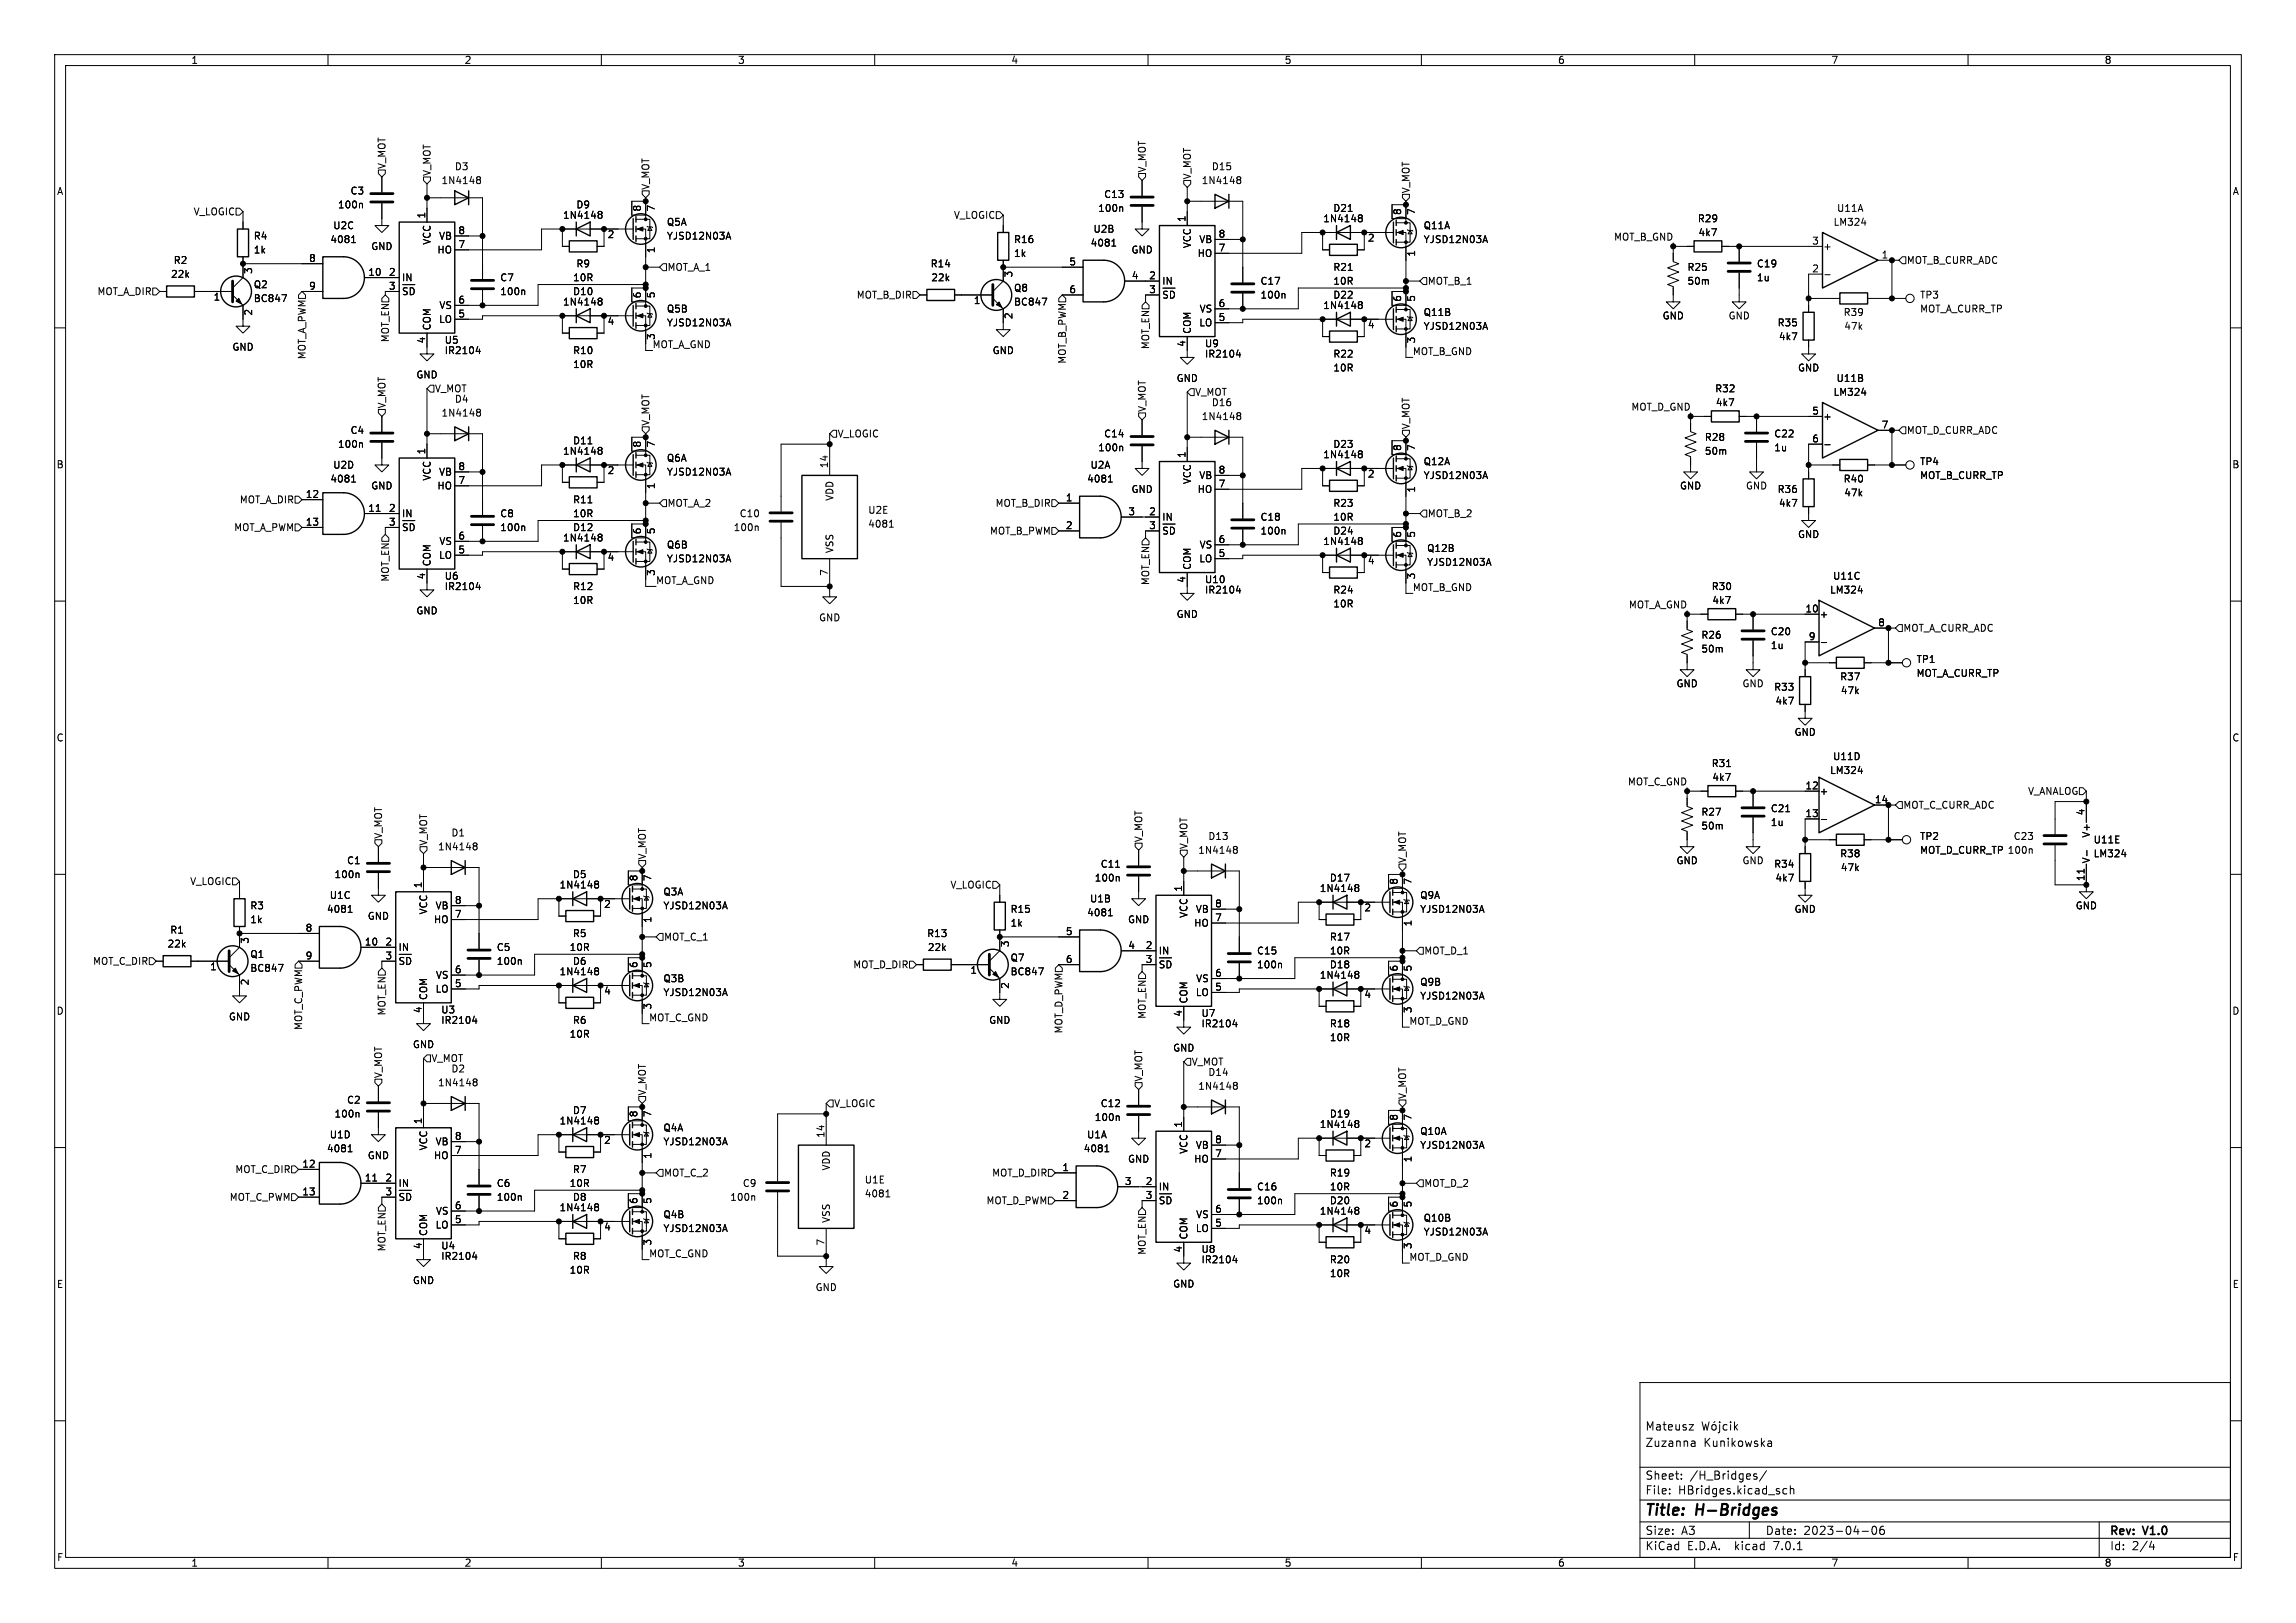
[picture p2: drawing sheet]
<svg xmlns="http://www.w3.org/2000/svg" width="420mm" height="297mm" viewBox="0 0 420 297" stroke-linecap="round" stroke-linejoin="round" font-family="sans-serif">
<defs><g id="words">
<g font-size="2.8">
<text x="301" y="277.8">Title:</text>
<text x="310.4" y="277.8">H-Bridges</text>
</g>
<g font-size="2.1">
<text x="301" y="261.9">Mateusz</text>
<text x="301" y="264.9">Zuzanna</text>
<text x="311.6" y="264.9">Kunikowska</text>
<text x="301" y="273.6">File:</text>
<text x="301" y="270.9">Sheet:</text>
<text x="307" y="273.6">HBridges.kicad_sch</text>
<text x="309.1" y="270.9">/H_Bridges/</text>
<text x="301" y="281">Size:</text>
<text x="307.6" y="281">A3</text>
<text x="323" y="281">Date:</text>
<text x="329.9" y="281">2023-04-06</text>
<text x="386" y="281.2">Rev:</text>
<text x="392.2" y="281.2">V1.0</text>
<text x="301" y="283.8">KiCad</text>
<text x="308.6" y="283.8">E.D.A.</text>
<text x="317.4" y="283.8">kicad</text>
<text x="324.5" y="283.8">7.0.1</text>
<text x="386" y="283.8">Id:</text>
<text x="390" y="283.8">2/4</text>
</g>
<g font-size="1.8">
<text x="35" y="11.8">1</text>
<text x="85" y="11.8">2</text>
<text x="135" y="11.8">3</text>
<text x="185" y="11.8">4</text>
<text x="235" y="11.8">5</text>
<text x="285" y="11.8">6</text>
<text x="335" y="11.8">7</text>
<text x="385" y="11.8">8</text>
<text x="10.4" y="35.8">A</text>
<text x="64.1" y="35.8">C3</text>
<text x="70.7" y="30.9" transform="rotate(-90 70.7 30.9)">V_MOT</text>
<text x="78.9" y="32.2" transform="rotate(-90 78.9 32.2)">V_MOT</text>
<text x="80.7" y="33.8">1N4148</text>
<text x="83.2" y="31.3">D3</text>
<text x="118.9" y="34.7" transform="rotate(-90 118.9 34.7)">V_MOT</text>
<text x="209.7" y="31.6" transform="rotate(-90 209.7 31.6)">V_MOT</text>
<text x="218" y="32.8" transform="rotate(-90 218 32.8)">V_MOT</text>
<text x="219.8" y="33.8">1N4148</text>
<text x="221.6" y="31.3">D15</text>
<text x="258" y="35.4" transform="rotate(-90 258 35.4)">V_MOT</text>
<text x="408.4" y="35.8">A</text>
<text x="35.3" y="39.6">V_LOGIC</text>
<text x="61.8" y="38.3">100n</text>
<text x="77.9" y="40" transform="rotate(-90 77.9 40)">1</text>
<text x="102.9" y="40.2">1N4148</text>
<text x="105.4" y="38.3">D9</text>
<text x="117.5" y="38.8" transform="rotate(-90 117.5 38.8)">8</text>
<text x="120" y="38.8" transform="rotate(-90 120 38.8)">7</text>
<text x="121.9" y="41.5">Q5A</text>
<text x="174.4" y="40.2">V_LOGIC</text>
<text x="200.8" y="38.9">100n</text>
<text x="201.9" y="36.4">C13</text>
<text x="216.9" y="40.7" transform="rotate(-90 216.9 40.7)">1</text>
<text x="242" y="40.8">1N4148</text>
<text x="243.8" y="38.9">D21</text>
<text x="256.5" y="39.4" transform="rotate(-90 256.5 39.4)">8</text>
<text x="259.1" y="39.4" transform="rotate(-90 259.1 39.4)">7</text>
<text x="310.5" y="40.8">R29</text>
<text x="335.3" y="41.5">LM324</text>
<text x="336" y="38.9">U11A</text>
<text x="46.4" y="44">R4</text>
<text x="46.4" y="46.5">1k</text>
<text x="60.4" y="44.6">4081</text>
<text x="60.9" y="42.1">U2C</text>
<text x="67.9" y="45.9">GND</text>
<text x="78.9" y="44.9" transform="rotate(-90 78.9 44.9)">VCC</text>
<text x="79.9" y="46.5">HO</text>
<text x="80.2" y="44">VB</text>
<text x="83.8" y="45.5">7</text>
<text x="83.8" y="42.9">8</text>
<text x="111.1" y="43.8">2</text>
<text x="120" y="46.4" transform="rotate(-90 120 46.4)">1</text>
<text x="121.9" y="44">YJSD12N03A</text>
<text x="185.4" y="44.6">R16</text>
<text x="185.4" y="47.2">1k</text>
<text x="199.4" y="45.3">4081</text>
<text x="200" y="42.7">U2B</text>
<text x="206.9" y="46.5">GND</text>
<text x="218" y="45.5" transform="rotate(-90 218 45.5)">VCC</text>
<text x="219" y="47.2">HO</text>
<text x="219.3" y="44.6">VB</text>
<text x="222.9" y="46.1">7</text>
<text x="222.9" y="43.6">8</text>
<text x="250.2" y="44.4">2</text>
<text x="259.1" y="47" transform="rotate(-90 259.1 47)">1</text>
<text x="260.4" y="42.1">Q11A</text>
<text x="260.4" y="44.6">YJSD12N03A</text>
<text x="295.1" y="44.1">MOT_B_GND</text>
<text x="310.6" y="43.4">4k7</text>
<text x="331.4" y="44.8">3</text>
<text x="333.5" y="45.9">+</text>
<text x="344.1" y="47.4">1</text>
<text x="31.2" y="51">22k</text>
<text x="31.7" y="48.5">R2</text>
<text x="46.4" y="50.2" transform="rotate(-90 46.4 50.2)">3</text>
<text x="46.4" y="52.9">Q2</text>
<text x="56.5" y="48">8</text>
<text x="56.5" y="53.1">9</text>
<text x="67.3" y="50.5">10</text>
<text x="71.1" y="50.5">2</text>
<text x="71.1" y="53.1">3</text>
<text x="73.5" y="51.6">IN</text>
<text x="91.4" y="51.6">C7</text>
<text x="104.8" y="51.6">10R</text>
<text x="105.4" y="49.1">R9</text>
<text x="122.1" y="49.7">MOT_A_1</text>
<text x="170.2" y="49.1">R14</text>
<text x="170.3" y="51.6">22k</text>
<text x="185.4" y="50.8" transform="rotate(-90 185.4 50.8)">3</text>
<text x="185.4" y="53.5">Q8</text>
<text x="195.5" y="48.6">5</text>
<text x="195.5" y="53.7">6</text>
<text x="207" y="51.2">4</text>
<text x="210.2" y="51.2">2</text>
<text x="210.2" y="53.7">3</text>
<text x="212.6" y="52.3">IN</text>
<text x="230.5" y="52.3">C17</text>
<text x="243.8" y="49.7">R21</text>
<text x="243.8" y="52.3">10R</text>
<text x="261.2" y="52.3">MOT_B_1</text>
<text x="308.6" y="49.7">R25</text>
<text x="308.6" y="52.3">50m</text>
<text x="321.3" y="49.1">C19</text>
<text x="321.3" y="51.6">1u</text>
<text x="331.4" y="49.9">2</text>
<text x="348.8" y="48.5">MOT_B_CURR_ADC</text>
<text x="17.7" y="54.2">MOT_A_DIR</text>
<text x="39" y="55.2">1</text>
<text x="46.4" y="57.8" transform="rotate(-90 46.4 57.8)">2</text>
<text x="46.4" y="55.4">BC847</text>
<text x="73.5" y="54.8">~{SD}</text>
<text x="80.2" y="59.2">LO</text>
<text x="80.3" y="56.7">VS</text>
<text x="83.8" y="58.2">5</text>
<text x="83.8" y="55.6">6</text>
<text x="91.4" y="54.2">100n</text>
<text x="102.9" y="56.1">1N4148</text>
<text x="104.8" y="54.2">D10</text>
<text x="111.1" y="59.7">4</text>
<text x="117.5" y="54.6" transform="rotate(-90 117.5 54.6)">6</text>
<text x="120" y="54.6" transform="rotate(-90 120 54.6)">5</text>
<text x="121.9" y="57.3">Q5B</text>
<text x="121.9" y="59.9">YJSD12N03A</text>
<text x="156.6" y="54.8">MOT_B_DIR</text>
<text x="178.1" y="55.9">1</text>
<text x="185.4" y="58.5" transform="rotate(-90 185.4 58.5)">2</text>
<text x="185.4" y="56.1">BC847</text>
<text x="212.6" y="55.4">~{SD}</text>
<text x="219.3" y="59.9">LO</text>
<text x="219.3" y="57.3">VS</text>
<text x="222.9" y="58.8">5</text>
<text x="222.9" y="56.3">6</text>
<text x="230.5" y="54.8">100n</text>
<text x="242" y="56.7">1N4148</text>
<text x="243.8" y="54.8">D22</text>
<text x="256.5" y="55.3" transform="rotate(-90 256.5 55.3)">6</text>
<text x="259.1" y="55.3" transform="rotate(-90 259.1 55.3)">5</text>
<text x="260.4" y="58">Q11B</text>
<text x="304.1" y="58.6">GND</text>
<text x="316.1" y="58.6">GND</text>
<text x="325.1" y="59.9">R35</text>
<text x="337.2" y="58">R39</text>
<text x="351.2" y="54.8">TP3</text>
<text x="351.2" y="57.3">MOT_A_CURR_TP</text>
<text x="42.5" y="64.3">GND</text>
<text x="56.1" y="65.9" transform="rotate(-90 56.1 65.9)">MOT_A_PWM</text>
<text x="71.3" y="62.8" transform="rotate(-90 71.3 62.8)">MOT_EN</text>
<text x="77.9" y="62.9" transform="rotate(-90 77.9 62.9)">4</text>
<text x="78.9" y="60.5" transform="rotate(-90 78.9 60.5)">COM</text>
<text x="81.3" y="63.1">U5</text>
<text x="81.3" y="65">IR2104</text>
<text x="104.8" y="65">R10</text>
<text x="119.4" y="63.8">MOT_A_GND</text>
<text x="120" y="62.3" transform="rotate(-90 120 62.3)">3</text>
<text x="181.5" y="65">GND</text>
<text x="210.4" y="64" transform="rotate(-90 210.4 64)">MOT_EN</text>
<text x="216.9" y="63.5" transform="rotate(-90 216.9 63.5)">4</text>
<text x="218" y="61.1" transform="rotate(-90 218 61.1)">COM</text>
<text x="220.4" y="63.7">U9</text>
<text x="220.4" y="65.6">IR2104</text>
<text x="243.8" y="65.6">R22</text>
<text x="250.2" y="60.3">4</text>
<text x="258.4" y="65.1">MOT_B_GND</text>
<text x="259.1" y="62.9" transform="rotate(-90 259.1 62.9)">3</text>
<text x="260.4" y="60.5">YJSD12N03A</text>
<text x="325.3" y="62.4">4k7</text>
<text x="337.3" y="60.5">47k</text>
<text x="76.1" y="69.4">GND</text>
<text x="79.6" y="71.9">V_MOT</text>
<text x="104.8" y="67.5">10R</text>
<text x="195.1" y="66.7" transform="rotate(-90 195.1 66.7)">MOT_B_PWM</text>
<text x="215.2" y="70">GND</text>
<text x="243.8" y="68.1">10R</text>
<text x="313.7" y="71.9">R32</text>
<text x="328.8" y="68.1">GND</text>
<text x="335.9" y="70">U11B</text>
<text x="70.7" y="74.7" transform="rotate(-90 70.7 74.7)">V_MOT</text>
<text x="80.7" y="76.4">1N4148</text>
<text x="83.2" y="73.9">D4</text>
<text x="118.9" y="77.9" transform="rotate(-90 118.9 77.9)">V_MOT</text>
<text x="209.7" y="75.4" transform="rotate(-90 209.7 75.4)">V_MOT</text>
<text x="218.6" y="72.6">V_MOT</text>
<text x="219.8" y="77">1N4148</text>
<text x="221.6" y="74.5">D16</text>
<text x="298.3" y="75.2">MOT_D_GND</text>
<text x="313.8" y="74.5">4k7</text>
<text x="331.4" y="75.9">5</text>
<text x="333.5" y="77">+</text>
<text x="335.3" y="72.6">LM324</text>
<text x="61.8" y="82.1">100n</text>
<text x="64.1" y="79.6">C4</text>
<text x="77.9" y="83.2" transform="rotate(-90 77.9 83.2)">1</text>
<text x="102.9" y="83.4">1N4148</text>
<text x="104.8" y="81.5">D11</text>
<text x="117.5" y="81.9" transform="rotate(-90 117.5 81.9)">8</text>
<text x="120" y="81.9" transform="rotate(-90 120 81.9)">7</text>
<text x="153.2" y="80.2">V_LOGIC</text>
<text x="200.8" y="82.7">100n</text>
<text x="201.9" y="80.2">C14</text>
<text x="216.9" y="83.9" transform="rotate(-90 216.9 83.9)">1</text>
<text x="243.8" y="82.1">D23</text>
<text x="256.5" y="82.6" transform="rotate(-90 256.5 82.6)">8</text>
<text x="258" y="78.5" transform="rotate(-90 258 78.5)">V_MOT</text>
<text x="259.1" y="82.6" transform="rotate(-90 259.1 82.6)">7</text>
<text x="311.8" y="80.8">R28</text>
<text x="311.8" y="83.4">50m</text>
<text x="324.5" y="80.2">C22</text>
<text x="324.5" y="82.7">1u</text>
<text x="331.4" y="81">6</text>
<text x="344.1" y="78.5">7</text>
<text x="348.8" y="79.6">MOT_D_CURR_ADC</text>
<text x="10.3" y="85.8">B</text>
<text x="60.4" y="88.5">4081</text>
<text x="60.9" y="85.9">U2D</text>
<text x="67.9" y="89.7">GND</text>
<text x="78.9" y="88.1" transform="rotate(-90 78.9 88.1)">VCC</text>
<text x="79.9" y="89.7">HO</text>
<text x="80.2" y="87.2">VB</text>
<text x="83.8" y="88.6">7</text>
<text x="83.8" y="86.1">8</text>
<text x="111.1" y="87">2</text>
<text x="120" y="89.6" transform="rotate(-90 120 89.6)">1</text>
<text x="121.9" y="84.6">Q6A</text>
<text x="121.9" y="87.2">YJSD12N03A</text>
<text x="151.5" y="85.7" transform="rotate(-90 151.5 85.7)">14</text>
<text x="198.8" y="88.5">4081</text>
<text x="199.4" y="85.9">U2A</text>
<text x="218" y="88.7" transform="rotate(-90 218 88.7)">VCC</text>
<text x="219.3" y="87.8">VB</text>
<text x="222.9" y="89.3">7</text>
<text x="222.9" y="86.7">8</text>
<text x="242" y="84">1N4148</text>
<text x="250.2" y="87.6">2</text>
<text x="260.4" y="85.3">Q12A</text>
<text x="260.4" y="87.8">YJSD12N03A</text>
<text x="307.2" y="89.7">GND</text>
<text x="319.3" y="89.7">GND</text>
<text x="337.2" y="88.5">R40</text>
<text x="351.2" y="85.3">TP4</text>
<text x="351.2" y="87.8">MOT_B_CURR_TP</text>
<text x="408.3" y="85.8">B</text>
<text x="43.7" y="92.3">MOT_A_DIR</text>
<text x="55.9" y="91.2">12</text>
<text x="67.3" y="93.7">11</text>
<text x="71.1" y="93.7">2</text>
<text x="73.5" y="94.8">IN</text>
<text x="91.4" y="94.8">C8</text>
<text x="104.8" y="92.3">R11</text>
<text x="104.8" y="94.8">10R</text>
<text x="122.1" y="92.9">MOT_A_2</text>
<text x="135.2" y="94.8">C10</text>
<text x="152.6" y="91.8" transform="rotate(-90 152.6 91.8)">VDD</text>
<text x="158.8" y="94.2">U2E</text>
<text x="182" y="92.9">MOT_B_DIR</text>
<text x="194.9" y="91.8">1</text>
<text x="206.3" y="94.4">3</text>
<text x="206.9" y="90.4">GND</text>
<text x="210.2" y="94.4">2</text>
<text x="212.6" y="95.4">IN</text>
<text x="219" y="90.4">HO</text>
<text x="230.5" y="95.4">C18</text>
<text x="243.8" y="92.9">R23</text>
<text x="243.8" y="95.4">10R</text>
<text x="259.1" y="90.2" transform="rotate(-90 259.1 90.2)">1</text>
<text x="261.2" y="94.8">MOT_B_2</text>
<text x="325.1" y="90.4">R36</text>
<text x="325.3" y="92.9">4k7</text>
<text x="337.3" y="91">47k</text>
<text x="42.7" y="97.3">MOT_A_PWM</text>
<text x="55.9" y="96.3">13</text>
<text x="71.1" y="96.3">3</text>
<text x="73.5" y="98">~{SD}</text>
<text x="80.3" y="99.9">VS</text>
<text x="83.8" y="101.3">5</text>
<text x="83.8" y="98.8">6</text>
<text x="91.4" y="97.3">100n</text>
<text x="102.9" y="99.3">1N4148</text>
<text x="104.8" y="97.3">D12</text>
<text x="117.5" y="97.8" transform="rotate(-90 117.5 97.8)">6</text>
<text x="120" y="97.8" transform="rotate(-90 120 97.8)">5</text>
<text x="121.9" y="100.5">Q6B</text>
<text x="134.2" y="97.3">100n</text>
<text x="152.6" y="101.2" transform="rotate(-90 152.6 101.2)">VSS</text>
<text x="158.8" y="96.7">4081</text>
<text x="181" y="98">MOT_B_PWM</text>
<text x="194.9" y="96.9">2</text>
<text x="210.2" y="96.9">3</text>
<text x="212.6" y="98.6">~{SD}</text>
<text x="219.3" y="100.5">VS</text>
<text x="222.9" y="102">5</text>
<text x="222.9" y="99.4">6</text>
<text x="230.5" y="98">100n</text>
<text x="242" y="99.9">1N4148</text>
<text x="243.8" y="98">D24</text>
<text x="256.5" y="98.5" transform="rotate(-90 256.5 98.5)">6</text>
<text x="259.1" y="98.5" transform="rotate(-90 259.1 98.5)">5</text>
<text x="261" y="101.2">Q12B</text>
<text x="328.8" y="98.6">GND</text>
<text x="71.3" y="106.6" transform="rotate(-90 71.3 106.6)">MOT_EN</text>
<text x="77.9" y="106.1" transform="rotate(-90 77.9 106.1)">4</text>
<text x="78.9" y="103.6" transform="rotate(-90 78.9 103.6)">COM</text>
<text x="80.2" y="102.4">LO</text>
<text x="81.3" y="106.2">U6</text>
<text x="111.1" y="102.9">4</text>
<text x="120" y="105.4" transform="rotate(-90 120 105.4)">3</text>
<text x="120" y="107">MOT_A_GND</text>
<text x="121.9" y="103.1">YJSD12N03A</text>
<text x="151.5" y="105.4" transform="rotate(-90 151.5 105.4)">7</text>
<text x="210.4" y="107.2" transform="rotate(-90 210.4 107.2)">MOT_EN</text>
<text x="216.9" y="106.7" transform="rotate(-90 216.9 106.7)">4</text>
<text x="218" y="104.3" transform="rotate(-90 218 104.3)">COM</text>
<text x="219.3" y="103.1">LO</text>
<text x="220.4" y="106.9">U10</text>
<text x="250.2" y="103.5">4</text>
<text x="259.1" y="106.1" transform="rotate(-90 259.1 106.1)">3</text>
<text x="261" y="103.7">YJSD12N03A</text>
<text x="335.2" y="106.2">U11C</text>
<text x="76.1" y="112.6">GND</text>
<text x="81.3" y="108.1">IR2104</text>
<text x="104.8" y="108.1">R12</text>
<text x="104.8" y="110.7">10R</text>
<text x="149.8" y="113.9">GND</text>
<text x="215.2" y="113.2">GND</text>
<text x="220.4" y="108.8">IR2104</text>
<text x="243.8" y="108.8">R24</text>
<text x="243.8" y="111.3">10R</text>
<text x="258.4" y="108.2">MOT_B_GND</text>
<text x="297.8" y="111.4">MOT_A_GND</text>
<text x="313.1" y="108.1">R30</text>
<text x="313.2" y="110.7">4k7</text>
<text x="330.2" y="112.1">10</text>
<text x="332.9" y="113.2">+</text>
<text x="334.7" y="108.8">LM324</text>
<text x="311.2" y="117">R26</text>
<text x="311.2" y="119.6">50m</text>
<text x="323.9" y="116.4">C20</text>
<text x="323.9" y="118.9">1u</text>
<text x="330.8" y="117.2">9</text>
<text x="343.5" y="114.7">8</text>
<text x="348.2" y="115.8">MOT_A_CURR_ADC</text>
<text x="306.6" y="125.9">GND</text>
<text x="318.7" y="125.9">GND</text>
<text x="336.5" y="124.7">R37</text>
<text x="350.5" y="121.5">TP1</text>
<text x="350.5" y="124">MOT_A_CURR_TP</text>
<text x="324.5" y="126.6">R33</text>
<text x="324.7" y="129.1">4k7</text>
<text x="336.7" y="127.2">47k</text>
<text x="10.3" y="135.8">C</text>
<text x="328.2" y="134.8">GND</text>
<text x="408.3" y="135.8">C</text>
<text x="297.7" y="143.8">MOT_C_GND</text>
<text x="313.1" y="140.5">R31</text>
<text x="313.2" y="143.1">4k7</text>
<text x="334.7" y="141.8">LM324</text>
<text x="335.2" y="139.3">U11D</text>
<text x="311.2" y="149.4">R27</text>
<text x="323.9" y="148.8">C21</text>
<text x="330.2" y="144.5">12</text>
<text x="330.2" y="149.6">13</text>
<text x="332.9" y="145.6">+</text>
<text x="342.9" y="147.1">14</text>
<text x="348.2" y="148.1">MOT_C_CURR_ADC</text>
<text x="370.9" y="145.6">V_ANALOG</text>
<text x="381.4" y="149.3" transform="rotate(-90 381.4 149.3)">4</text>
<text x="70" y="153.5" transform="rotate(-90 70 153.5)">V_MOT</text>
<text x="78.3" y="154.7" transform="rotate(-90 78.3 154.7)">V_MOT</text>
<text x="80.1" y="155.8">1N4148</text>
<text x="82.5" y="153.2">D1</text>
<text x="209.1" y="154.1" transform="rotate(-90 209.1 154.1)">V_MOT</text>
<text x="217.4" y="155.4" transform="rotate(-90 217.4 155.4)">V_MOT</text>
<text x="221" y="153.9">D13</text>
<text x="311.2" y="152">50m</text>
<text x="323.9" y="151.3">1u</text>
<text x="351.2" y="153.9">TP2</text>
<text x="368.3" y="153.9">C23</text>
<text x="382.5" y="153.4" transform="rotate(-90 382.5 153.4)">V+</text>
<text x="382.9" y="154.5">U11E</text>
<text x="61.1" y="160.8">100n</text>
<text x="63.4" y="158.3">C1</text>
<text x="104.7" y="160.8">D5</text>
<text x="116.8" y="161.3" transform="rotate(-90 116.8 161.3)">8</text>
<text x="118.3" y="157.3" transform="rotate(-90 118.3 157.3)">V_MOT</text>
<text x="119.4" y="161.3" transform="rotate(-90 119.4 161.3)">7</text>
<text x="200.2" y="161.5">100n</text>
<text x="201.3" y="158.9">C11</text>
<text x="219.1" y="156.4">1N4148</text>
<text x="243.2" y="161.5">D17</text>
<text x="255.9" y="162" transform="rotate(-90 255.9 162)">8</text>
<text x="257.4" y="157.9" transform="rotate(-90 257.4 157.9)">V_MOT</text>
<text x="258.4" y="162" transform="rotate(-90 258.4 162)">7</text>
<text x="306.6" y="158.3">GND</text>
<text x="318.7" y="158.3">GND</text>
<text x="324.5" y="158.9">R34</text>
<text x="324.7" y="161.5">4k7</text>
<text x="336.5" y="157">R38</text>
<text x="336.7" y="159.6">47k</text>
<text x="351.2" y="156.4">MOT_D_CURR_TP 100n</text>
<text x="351.2" y="156.4">MOT_D_CURR_TP</text>
<text x="381.4" y="161.3" transform="rotate(-90 381.4 161.3)">11</text>
<text x="382.5" y="158" transform="rotate(-90 382.5 158)">V-</text>
<text x="382.9" y="157">LM324</text>
<text x="34.7" y="162.1">V_LOGIC</text>
<text x="45.7" y="166.6">R3</text>
<text x="59.7" y="167.2">4081</text>
<text x="60.3" y="164.7">U1C</text>
<text x="77.2" y="162.6" transform="rotate(-90 77.2 162.6)">1</text>
<text x="78.3" y="167.5" transform="rotate(-90 78.3 167.5)">VCC</text>
<text x="79.6" y="166.6">VB</text>
<text x="83.2" y="165.5">8</text>
<text x="102.3" y="162.8">1N4148</text>
<text x="110.5" y="166.4">2</text>
<text x="121.3" y="164">Q3A</text>
<text x="121.3" y="166.6">YJSD12N03A</text>
<text x="173.7" y="162.8">V_LOGIC</text>
<text x="184.8" y="167.2">R15</text>
<text x="198.8" y="167.8">4081</text>
<text x="199.3" y="165.3">U1B</text>
<text x="216.3" y="163.2" transform="rotate(-90 216.3 163.2)">1</text>
<text x="218.6" y="167.2">VB</text>
<text x="222.2" y="166.1">8</text>
<text x="241.4" y="163.4">1N4148</text>
<text x="249.5" y="167">2</text>
<text x="259.7" y="164.7">Q9A</text>
<text x="259.7" y="167.2">YJSD12N03A</text>
<text x="328.2" y="167.2">GND</text>
<text x="379.6" y="166.6">GND</text>
<text x="30.6" y="173.5">22k</text>
<text x="31.1" y="171">R1</text>
<text x="45.7" y="172.8" transform="rotate(-90 45.7 172.8)">3</text>
<text x="45.7" y="169.1">1k</text>
<text x="55.8" y="170.6">8</text>
<text x="66.7" y="173.1">10</text>
<text x="67.2" y="168.5">GND</text>
<text x="70.5" y="173.1">2</text>
<text x="79.3" y="169.1">HO</text>
<text x="83.2" y="168">7</text>
<text x="104.7" y="171.6">R5</text>
<text x="119.4" y="168.9" transform="rotate(-90 119.4 168.9)">1</text>
<text x="121.5" y="172.3">MOT_C_1</text>
<text x="169.5" y="171.6">R13</text>
<text x="184.8" y="173.4" transform="rotate(-90 184.8 173.4)">3</text>
<text x="184.8" y="169.7">1k</text>
<text x="194.9" y="171.2">5</text>
<text x="206.3" y="169.1">GND</text>
<text x="206.3" y="173.7">4</text>
<text x="209.5" y="173.7">2</text>
<text x="217.4" y="168.1" transform="rotate(-90 217.4 168.1)">VCC</text>
<text x="218.3" y="169.7">HO</text>
<text x="222.2" y="168.7">7</text>
<text x="243.2" y="172.3">R17</text>
<text x="258.4" y="169.6" transform="rotate(-90 258.4 169.6)">1</text>
<text x="16.9" y="176.7">MOT_C_DIR</text>
<text x="38.4" y="177.8">1</text>
<text x="45.7" y="175.5">Q1</text>
<text x="45.7" y="178">BC847</text>
<text x="55.8" y="175.6">9</text>
<text x="70.5" y="175.6">3</text>
<text x="72.9" y="174.2">IN</text>
<text x="72.9" y="177.3">~{SD}</text>
<text x="79.6" y="179.3">VS</text>
<text x="83.2" y="178.2">6</text>
<text x="90.8" y="174.2">C5</text>
<text x="90.8" y="176.7">100n</text>
<text x="102.3" y="178.6">1N4148</text>
<text x="104.1" y="174.2">10R</text>
<text x="104.7" y="176.7">D6</text>
<text x="116.8" y="177.2" transform="rotate(-90 116.8 177.2)">6</text>
<text x="119.4" y="177.2" transform="rotate(-90 119.4 177.2)">5</text>
<text x="121.3" y="179.9">Q3B</text>
<text x="156" y="177.4">MOT_D_DIR</text>
<text x="169.7" y="174.2">22k</text>
<text x="177.4" y="178.4">1</text>
<text x="184.8" y="176.1">Q7</text>
<text x="184.8" y="178.6">BC847</text>
<text x="194.9" y="176.3">6</text>
<text x="209.5" y="176.3">3</text>
<text x="212" y="174.8">IN</text>
<text x="212" y="178">~{SD}</text>
<text x="218.7" y="179.9">VS</text>
<text x="222.2" y="178.8">6</text>
<text x="229.9" y="174.8">C15</text>
<text x="229.9" y="177.4">100n</text>
<text x="241.4" y="179.3">1N4148</text>
<text x="243.2" y="174.8">10R</text>
<text x="243.2" y="177.4">D18</text>
<text x="255.9" y="177.8" transform="rotate(-90 255.9 177.8)">6</text>
<text x="258.4" y="177.8" transform="rotate(-90 258.4 177.8)">5</text>
<text x="260.5" y="174.8">MOT_D_1</text>
<text x="10.3" y="185.8">D</text>
<text x="45.7" y="180.4" transform="rotate(-90 45.7 180.4)">2</text>
<text x="70.7" y="185.9" transform="rotate(-90 70.7 185.9)">MOT_EN</text>
<text x="77.2" y="185.5" transform="rotate(-90 77.2 185.5)">4</text>
<text x="78.3" y="183" transform="rotate(-90 78.3 183)">COM</text>
<text x="79.6" y="181.8">LO</text>
<text x="80.7" y="185.6">U3</text>
<text x="83.2" y="180.7">5</text>
<text x="110.5" y="182.2">4</text>
<text x="119.4" y="184.8" transform="rotate(-90 119.4 184.8)">3</text>
<text x="121.3" y="182.4">YJSD12N03A</text>
<text x="184.8" y="181" transform="rotate(-90 184.8 181)">2</text>
<text x="217.4" y="183.6" transform="rotate(-90 217.4 183.6)">COM</text>
<text x="218.6" y="182.4">LO</text>
<text x="222.2" y="181.4">5</text>
<text x="249.5" y="182.9">4</text>
<text x="258.4" y="185.5" transform="rotate(-90 258.4 185.5)">3</text>
<text x="259.7" y="180.5">Q9B</text>
<text x="259.7" y="183.1">YJSD12N03A</text>
<text x="408.3" y="185.8">D</text>
<text x="41.8" y="186.9">GND</text>
<text x="55.4" y="188.6" transform="rotate(-90 55.4 188.6)">MOT_C_PWM</text>
<text x="75.5" y="192">GND</text>
<text x="80.7" y="187.5">IR2104</text>
<text x="104.1" y="190.1">10R</text>
<text x="104.7" y="187.5">R6</text>
<text x="118.7" y="187">MOT_C_GND</text>
<text x="180.9" y="187.5">GND</text>
<text x="194.5" y="189.2" transform="rotate(-90 194.5 189.2)">MOT_D_PWM</text>
<text x="209.7" y="186.6" transform="rotate(-90 209.7 186.6)">MOT_EN</text>
<text x="216.3" y="186.1" transform="rotate(-90 216.3 186.1)">4</text>
<text x="219.7" y="186.2">U7</text>
<text x="219.7" y="188.2">IR2104</text>
<text x="243.2" y="188.2">R18</text>
<text x="243.2" y="190.7">10R</text>
<text x="257.8" y="187.6">MOT_D_GND</text>
<text x="70" y="197.3" transform="rotate(-90 70 197.3)">V_MOT</text>
<text x="78.9" y="194.5">V_MOT</text>
<text x="82.5" y="196.4">D2</text>
<text x="209.1" y="197.9" transform="rotate(-90 209.1 197.9)">V_MOT</text>
<text x="214.5" y="192.6">GND</text>
<text x="218" y="195.1">V_MOT</text>
<text x="221" y="197">D14</text>
<text x="63.4" y="202.1">C2</text>
<text x="80.1" y="198.9">1N4148</text>
<text x="118.3" y="200.5" transform="rotate(-90 118.3 200.5)">V_MOT</text>
<text x="152.6" y="202.8">V_LOGIC</text>
<text x="201.3" y="202.8">C12</text>
<text x="219.1" y="199.6">1N4148</text>
<text x="257.4" y="201.1" transform="rotate(-90 257.4 201.1)">V_MOT</text>
<text x="60.3" y="208.5">U1D</text>
<text x="61.1" y="204.7">100n</text>
<text x="77.2" y="205.8" transform="rotate(-90 77.2 205.8)">1</text>
<text x="79.6" y="209.7">VB</text>
<text x="83.2" y="208.7">8</text>
<text x="102.3" y="205.9">1N4148</text>
<text x="104.7" y="204">D7</text>
<text x="110.5" y="209.5">2</text>
<text x="116.8" y="204.5" transform="rotate(-90 116.8 204.5)">8</text>
<text x="119.4" y="204.5" transform="rotate(-90 119.4 204.5)">7</text>
<text x="121.3" y="207.2">Q4A</text>
<text x="121.3" y="209.7">YJSD12N03A</text>
<text x="150.9" y="208.3" transform="rotate(-90 150.9 208.3)">14</text>
<text x="198.8" y="208.5">U1A</text>
<text x="200.2" y="205.3">100n</text>
<text x="216.3" y="206.4" transform="rotate(-90 216.3 206.4)">1</text>
<text x="222.2" y="209.3">8</text>
<text x="241.4" y="206.6">1N4148</text>
<text x="243.2" y="204.7">D19</text>
<text x="255.9" y="205.1" transform="rotate(-90 255.9 205.1)">8</text>
<text x="258.4" y="205.1" transform="rotate(-90 258.4 205.1)">7</text>
<text x="259.7" y="207.8">Q10A</text>
<text x="42.9" y="214.8">MOT_C_DIR</text>
<text x="55.2" y="213.7">12</text>
<text x="59.7" y="211">4081</text>
<text x="67.2" y="212.3">GND</text>
<text x="78.3" y="210.6" transform="rotate(-90 78.3 210.6)">VCC</text>
<text x="79.3" y="212.3">HO</text>
<text x="83.2" y="211.2">7</text>
<text x="104.7" y="214.8">R7</text>
<text x="119.4" y="212.1" transform="rotate(-90 119.4 212.1)">1</text>
<text x="121.5" y="215.5">MOT_C_2</text>
<text x="152" y="214.3" transform="rotate(-90 152 214.3)">VDD</text>
<text x="181.4" y="215.5">MOT_D_DIR</text>
<text x="194.3" y="214.4">1</text>
<text x="198.2" y="211">4081</text>
<text x="206.3" y="212.9">GND</text>
<text x="217.4" y="211.3" transform="rotate(-90 217.4 211.3)">VCC</text>
<text x="218.3" y="212.9">HO</text>
<text x="218.6" y="210.4">VB</text>
<text x="222.2" y="211.8">7</text>
<text x="243.2" y="215.5">R19</text>
<text x="249.5" y="210.2">2</text>
<text x="258.4" y="212.8" transform="rotate(-90 258.4 212.8)">1</text>
<text x="259.7" y="210.4">YJSD12N03A</text>
<text x="41.9" y="219.9">MOT_C_PWM</text>
<text x="55.2" y="218.8">13</text>
<text x="66.7" y="216.3">11</text>
<text x="70.5" y="216.3">2</text>
<text x="70.5" y="218.8">3</text>
<text x="72.9" y="217.4">IN</text>
<text x="72.9" y="220.5">~{SD}</text>
<text x="83.2" y="221.4">6</text>
<text x="90.8" y="217.4">C6</text>
<text x="90.8" y="219.9">100n</text>
<text x="102.3" y="221.8">1N4148</text>
<text x="104.1" y="217.4">10R</text>
<text x="104.7" y="219.9">D8</text>
<text x="116.8" y="220.4" transform="rotate(-90 116.8 220.4)">6</text>
<text x="119.4" y="220.4" transform="rotate(-90 119.4 220.4)">5</text>
<text x="133.5" y="219.9">100n</text>
<text x="135.8" y="217.4">C9</text>
<text x="158.1" y="216.7">U1E</text>
<text x="158.1" y="219.3">4081</text>
<text x="180.3" y="220.5">MOT_D_PWM</text>
<text x="194.3" y="219.5">2</text>
<text x="205.7" y="216.9">3</text>
<text x="209.5" y="216.9">2</text>
<text x="209.5" y="219.5">3</text>
<text x="212" y="218">IN</text>
<text x="212" y="221.1">~{SD}</text>
<text x="222.2" y="222">6</text>
<text x="229.9" y="218">C16</text>
<text x="229.9" y="220.5">100n</text>
<text x="243.2" y="220.5">D20</text>
<text x="243.2" y="218">10R</text>
<text x="255.9" y="221" transform="rotate(-90 255.9 221)">6</text>
<text x="258.4" y="221" transform="rotate(-90 258.4 221)">5</text>
<text x="260.5" y="217.4">MOT_D_2</text>
<text x="78.3" y="226.2" transform="rotate(-90 78.3 226.2)">COM</text>
<text x="79.6" y="225">LO</text>
<text x="79.6" y="222.4">VS</text>
<text x="83.2" y="223.9">5</text>
<text x="110.5" y="225.4">4</text>
<text x="119.4" y="228" transform="rotate(-90 119.4 228)">3</text>
<text x="121.3" y="223.1">Q4B</text>
<text x="121.3" y="225.6">YJSD12N03A</text>
<text x="150.9" y="228" transform="rotate(-90 150.9 228)">7</text>
<text x="152" y="223.8" transform="rotate(-90 152 223.8)">VSS</text>
<text x="217.4" y="226.8" transform="rotate(-90 217.4 226.8)">COM</text>
<text x="218.6" y="225.6">LO</text>
<text x="218.7" y="223.1">VS</text>
<text x="222.2" y="224.5">5</text>
<text x="241.4" y="222.4">1N4148</text>
<text x="249.5" y="226.1">4</text>
<text x="260.4" y="223.7">Q10B</text>
<text x="260.4" y="226.3">YJSD12N03A</text>
<text x="70.7" y="229.1" transform="rotate(-90 70.7 229.1)">MOT_EN</text>
<text x="77.2" y="228.6" transform="rotate(-90 77.2 228.6)">4</text>
<text x="80.7" y="228.8">U4</text>
<text x="80.7" y="230.7">IR2104</text>
<text x="104.1" y="233.2">10R</text>
<text x="104.7" y="230.7">R8</text>
<text x="118.7" y="230.2">MOT_C_GND</text>
<text x="209.7" y="229.8" transform="rotate(-90 209.7 229.8)">MOT_EN</text>
<text x="216.3" y="229.3" transform="rotate(-90 216.3 229.3)">4</text>
<text x="219.7" y="229.4">U8</text>
<text x="219.7" y="231.3">IR2104</text>
<text x="243.2" y="231.3">R20</text>
<text x="243.2" y="233.9">10R</text>
<text x="257.8" y="230.8">MOT_D_GND</text>
<text x="258.4" y="228.6" transform="rotate(-90 258.4 228.6)">3</text>
<text x="10.4" y="235.8">E</text>
<text x="75.5" y="235.1">GND</text>
<text x="149.1" y="236.4">GND</text>
<text x="214.5" y="235.8">GND</text>
<text x="408.3" y="235.8">E</text>
<text x="10.4" y="285.8">F</text>
<text x="35" y="286.8">1</text>
<text x="85" y="286.8">2</text>
<text x="135" y="286.8">3</text>
<text x="185" y="286.8">4</text>
<text x="235" y="286.8">5</text>
<text x="285" y="286.8">6</text>
<text x="335" y="286.8">7</text>
<text x="385" y="286.8">8</text>
<text x="408.4" y="285.8">F</text>
</g>
</g></defs>
<g fill="none" stroke="#000" stroke-width=".18">
<path d="M10 10h400v277h-400zM12 12h396v273h-396zM60 10v2M110 10v2M160 10v2M210 10v2M260 10v2M310 10v2M360 10v2M43.2 38.1h.6l.6 .6-.6 .7h-.6zM44.4 38.7v3.2M66.1 37.2l.2 .2v.7"/>
<path d="M69.2 31.1h1.3v.7l-.7 .6-.6-.6zM69.8 37.2v4.1h1.3l-1.3 1.2-1.2-1.2h1.2M69.8 32.4v2.8M77.5 32.4h1.2v.6l-.6 .7-.6-.7zM78.1 36.2h10.2v14.9M78.1 33.7v6.9M87.4 32.3l.4 .1 .1 .2-.2 .3M87.4 32.9h.3M87.7 32.9l.1 .1 .1 .4-.1 .1-.4 .1M109.6 38.7h.4l.1 .2-.2 .3M109.6 39.2h.3M109.9 39.2l.2 .2v.3l-.1 .2-.4 .1"/>
<path d="M117.5 34.9h1.2v.7l-.6 .6-.6-.6zM118.1 36.8h-2.5v2.6h2.5M118.1 36.2v3.9M182.2 38.7h.7l.6 .7-.6 .6h-.7zM183.5 39.4v3.1M205.2 37.8l.2 .2v.7M208.3 31.8h1.2v.6l-.6 .6-.6-.6zM208.9 37.8v4.1h1.3l-1.3 1.3-1.3-1.3h1.3M208.9 33v2.8M216.5 33h1.3v.7l-.6 .6-.7-.6zM217.2 36.8h10.1v14.9M217.2 34.3v7"/>
<path d="M226.5 32.3l.3 .1 .2 .2-.3 .3M226.5 32.9h.2M226.7 32.9l.2 .1 .1 .4-.2 .1-.3 .1M248.7 39.3l.4 .1 .1 .2-.2 .3M248.7 39.9h.3M249 39.9l.1 .1 .1 .4-.1 .1-.4 .1M256.5 35.6h1.3v.6l-.6 .6-.7-.6zM257.2 36.8v4M257.2 37.5h-2.6v2.5h2.6M10 60h2M27.9 52.7h.7l.6 .6-.6 .7h-.7zM29.2 53.3h1.3"/>
<path d="M35.6 53.3h6.9M42.5 54l1.9 1.9v3.8h1.3l-1.3 1.3-1.2-1.3h1.2M44.4 47v3.8l-1.9 1.9M44.4 48.3h14.7M51.6 53.9h.8l-.5 1.3M55.2 53.3l.7 .7v.6h-1.3v-.6zM55.2 53.3h3.9M64.3 44.4h.7M64.6 43.3l.1-.2v1.3M66.7 50.8h6.3M70.5 54l.6 .6v.6h-1.3v-.6zM73 53.3h-2.5v.7"/>
<path d="M73.7 52.1h2.2M74.5 52.7h-.5l-.2 .2M75.7 53l-.2-.3h-.5v1.2M83.2 43.2h5.1M88.3 53.1v2.8M95.8 53.1l.2 .2v.6M102.9 57.8v3.2h1.2M102.9 41.9v3.2h1.2M109.6 54.6h.3l.2 .2-.2 .3M109.6 55.1h.3M109.9 55.1l.2 .2v.3l-.1 .2h-.4M110.5 57.8v3.2h-1.3"/>
<path d="M110.5 41.9v3.2h-1.3M115.8 41.9h-16.7v3.8h-15.9M115.8 57.8h-27.5v.6h-5.1M116.3 41.9h1.8v14.1M116.3 40.1h2.6v3.6h-2.6M116.3 57.8h1.8v6.3h1.3M116.3 56h2.6v3.6h-2.6M118.1 52.1h-19.7v3.8h-15.2M118.1 52.7h-2.5v2.5h2.5M118.1 48.9h2.5M118.4 41.4l.1 .1h.8l.1 .2M118.4 57.3l.1 .1h.8l.1 .1"/>
<path d="M118.9 41.5l.4 .7h-.8zM118.9 57.4l.4 .6h-.8zM121.3 48.3h.6v1.2h-.6l-.7-.6zM132.9 43.4h.6M132.9 59.3h.6M133.2 42.5l.5 1.3M133.2 58.4l.5 1.2M167 53.3h.6l.7 .7-.7 .6h-.6zM168.3 54h1.2M174.6 54h7M181.6 54.6l1.9 1.9v3.8h1.3l-1.3 1.3-1.3-1.3h1.3M183.5 47.6v3.8l-1.9 1.9"/>
<path d="M183.5 48.9h14.6M190.6 54.6h.9l-.6 1.2M194.3 54l.6 .6v.6h-1.2v-.6zM194.3 54h3.8M203.4 45h.7M203.6 43.9l.1-.1v1.2M205.7 51.4h6.4M209.5 55.2l.7 .7v.6h-1.3v-.6zM212.1 54h-2.6v1.2M212.7 52.7h2.3M213.6 53.4l-.5-.1-.3 .2M214.8 53.6l-.2-.2-.5-.1v1.3"/>
<path d="M222.2 43.8h5.1M227.3 53.7v2.8M234.9 53.7l.2 .2v.7M241.9 42.5v3.2h1.3M241.9 58.4v3.2h1.3M248.7 55.2h.3l.2 .2-.2 .3M248.7 55.7h.3M249 55.7l.2 .3v.2l-.1 .2-.4 .1M249.6 42.5v3.2h-1.3M249.6 58.4v3.2h-1.3M254.9 42.5h-16.8v3.9h-15.9M254.9 58.4h-27.6v.7h-5.1"/>
<path d="M255.4 58.4h1.8v7h1.2M255.4 56.6h2.5v3.6h-2.5M255.4 42.5h1.8v14.1M255.4 40.8h2.5v3.5h-2.5M257.2 53.3h-2.6v2.6h2.6M257.2 51.4h2.5M257.2 52.7h-19.7v3.8h-15.3M257.4 57.9l.2 .1h.7l.1 .2M257.4 42l.2 .2h.7l.1 .1M257.9 58l.4 .7h-.7zM257.9 42.2l.4 .6h-.7zM260.3 50.8h.7v1.3h-.7l-.6-.7z"/>
<path d="M271.4 59.9h.6M271.4 44h.6M271.7 59l.4 1.3M271.7 43.1l.4 1.3M306.1 44.5v3.4l1 .4-2 .7 2 .8-2 .7 2 .8-2 .8 1 .4v2.7h1.2l-1.2 1.3-1.3-1.3h1.3M306.1 45.1h3.8M315 45.1h18.4M318.1 49.9v5.3h1.3l-1.3 1.3-1.2-1.3h1.2M318.1 45.1v2.8M330.8 54.6h5.7M333.4 50.2h-2.6v7M333.8 50.3h1"/>
<path d="M340.5 40.8h.8M341.6 54.6h7M343.5 47.6h3.8M346.1 47.6v7M348 47h.6v1.3h-.6l-.7-.7zM408 60h2M69.2 74.9h1.3v.7l-.7 .6-.6-.6zM69.8 76.2v2.8M78.1 61v3.8h1.3l-1.3 1.2-1.3-1.2h1.3M78.1 79.4h10.2v14.8M78.1 71.1v12.7M78.7 70.5h.7v1.3h-.7l-.6-.7z"/>
<path d="M87.1 64.3h.8M87.4 74.9h.3l.2 .2-.2 .3M87.4 75.4h.3M87.7 75.4l.2 .3v.2l-.1 .2-.4 .1M87.7 63.9v.8M117.5 78.1h1.2v.6l-.6 .7-.6-.7zM118.1 79.4v3.9M151.8 79.4l.6-.7h.6v1.3h-.6zM151.8 79.4v7.6M208.3 75.6h1.2v.6l-.6 .6-.6-.6zM208.9 76.8v2.8M217.2 61.6v3.8h1.2l-1.2 1.3-1.3-1.3h1.3"/>
<path d="M217.2 71.8v12.7M217.8 71.1h.6v1.3h-.6l-.6-.6zM226.2 64.9h.7M226.5 75.5h.2l.3 .3-.3 .3M226.5 76.1h.2M226.7 76.1l.3 .2v.2l-.2 .2-.3 .1M226.8 64.5v.9M256.5 78.7h1.3v.7l-.6 .6-.7-.6zM309.2 75.6v3.4l1.1 .4-2.1 .7 2.1 .8-2.1 .8 2.1 .7-2.1 .8 1 .4v2.8h1.3l-1.3 1.2-1.2-1.2h1.2M309.2 76.2h3.9M318.1 76.2h15.3M321.3 76.2v2.8"/>
<path d="M330.8 62.2v2.6h1.3l-1.3 1.2-1.2-1.2h1.2M340.5 71.9h.8M343.5 78.7h3.8M346.1 78.7v6.4M348 78.1h.6v1.3h-.6l-.7-.7zM54 90.8h.6l.6 .6-.6 .7h-.6zM54 95.9h.6l.6 .6-.6 .7h-.6zM55.2 91.4h3.9M55.2 96.5h3.9M64.3 88.2h.7M64.6 87.1l.1-.2v1.3M66.1 81l.2 .2v.7"/>
<path d="M66.7 94h6.3M68.8 93.6h.7M69.8 81v4.1h1.3l-1.3 1.3-1.2-1.3h1.2M70.5 97.8l.6 .6v.7h-1.3v-.7zM73 96.5h-2.5v1.3M73.7 95.3h2.2M74.5 95.9l-.5-.1-.2 .3M75.7 96.1l-.2-.2-.5-.1v1.3M83.2 86.4h5.1M88.3 96.3v2.8M95.8 96.3l.2 .1v.7M102.9 85.1v3.2h1.2"/>
<path d="M109.6 81.9h.3l.2 .2-.2 .3M109.6 97.7h.3l.2 .3-.2 .3M109.6 98.3h.3M109.6 82.4h.3M109.9 82.4l.2 .3v.2l-.1 .2h-.4M109.9 98.3l.2 .2v.3l-.1 .2h-.4M110.5 85.1v3.2h-1.3M115.8 85.1h-16.7v3.8h-15.9M116.3 99.2h2.6v3.5h-2.6M116.3 85.1h1.8v14.1M116.3 83.3h2.6v3.6h-2.6M118.1 80h-2.5v2.6h2.5"/>
<path d="M118.1 95.3h-19.7v3.8h-15.2M118.1 95.9h-2.5v2.5h2.5M118.1 92.1h2.5M118.4 84.6l.1 .1h.8l.1 .1M118.9 84.7l.4 .6h-.8zM120.6 92.1l.7-.7h.6v1.3h-.6zM132.9 86.6h.6M133.2 85.7l.5 1.2M138.5 96.3l.2 .1v.7M142.9 95.6v11.7h8.9M151.8 81.3h-8.9v12.3M162.7 96.5h.7"/>
<path d="M162.9 95.4l.2-.2v1.3M192.4 96.5h.6l.7 .7-.7 .6h-.6zM192.4 91.4h.6l.7 .7-.7 .6h-.6zM193.7 97.2h3.8M193.7 92.1h3.8M202.7 88.2h.8M203 87.1l.1-.2v1.3M205.1 94.6h7M205.2 81.7l.2 .1v.7M208.9 81.7v4h1.3l-1.3 1.3-1.3-1.3h1.3M209.5 98.4l.7 .7v.6h-1.3v-.6zM212.1 97.2h-2.6v1.2"/>
<path d="M212.7 95.9h2.3M213.6 96.5h-.5l-.3 .2M214.8 96.8l-.2-.3h-.5v1.2M217.2 80h10.1v14.9M222.2 87h5.1M227.3 96.9v2.8M234.9 96.9l.2 .2v.6M241.9 85.7v3.2h1.3M248.7 82.5h.3l.2 .2-.2 .3M248.7 98.4h.3l.2 .2-.2 .3M248.7 83h.3M248.7 98.9h.3"/>
<path d="M249 83l.2 .3v.2l-.1 .2-.4 .1M249 98.9l.2 .3v.2l-.1 .2h-.4M249.6 85.7v3.2h-1.3M254.9 85.7h-16.8v3.8h-15.9M255.4 85.7h1.8v14.1M255.4 83.9h2.5v3.6h-2.5M255.4 99.8h2.5v3.6h-2.5M257.2 94h2.5M257.2 96.5h-2.6v2.6h2.6M257.2 80v3.9M257.2 80.6h-2.6v2.6h2.6M257.2 95.9h-19.7v3.8h-15.3"/>
<path d="M257.4 85.2l.2 .1h.7l.1 .2M257.9 85.3l.4 .7h-.7zM260.3 93.3h.7v1.3h-.7l-.6-.6zM271.4 87.2h.6M271.7 86.3l.4 1.3M321.3 81v5.4h1.3l-1.3 1.2-1.3-1.2h1.3M330.8 92.7v2.6h1.3l-1.3 1.2-1.2-1.2h1.2M330.8 85.1h5.7M333.4 81.3h-2.6v6.3M333.8 81.4h1M341.6 85.1h7M10 110h2"/>
<path d="M78.1 104.1v3.9h1.3l-1.3 1.2-1.3-1.2h1.3M87.1 107.5h.8M87.7 107.1v.8M102.9 101v3.1h1.2M110.5 101v3.1h-1.3M115.8 101h-27.5v.6h-5.1M116.3 101h1.8v6.3h1.9M118.4 100.5l.1 .1h.8l.1 .1M118.9 100.6l.4 .6h-.8zM132.9 102.5h.6M133.2 101.6l.5 1.2M151.8 102.2v7h1.2l-1.2 1.3-1.3-1.3h1.3"/>
<path d="M217.2 104.8v3.8h1.2l-1.2 1.3-1.3-1.3h1.3M226.2 108.1h.7M226.8 107.7v.8M241.9 101.6v3.2h1.3M249.6 101.6v3.2h-1.3M254.9 101.6h-27.6v.6h-5.1M255.4 101.6h1.8v7h1.2M257.4 101.1l.2 .1h.7l.1 .1M257.9 101.2l.4 .7h-.7zM272 103.1h.6M272.3 102.2l.4 1.3M308.6 111.8v3.4l1 .4-2 .7 2 .8-2 .8 2 .7-2 .8 1 .4v2.8h1.3l-1.3 1.2-1.3-1.2h1.3"/>
<path d="M308.6 112.4h3.8M317.5 112.4h15.2M320.7 117.2v5.4h1.2l-1.2 1.2-1.3-1.2h1.3M320.7 112.4v2.8M332.7 117.5h-2.5v6.3M333.2 117.6h.9M339.9 108.1h.8M342.9 114.9h3.8M345.4 114.9v6.4M347.3 114.3h.7v1.3h-.7l-.6-.7zM408 110h2M330.2 128.9v2.5h1.3l-1.3 1.3-1.3-1.3h1.3"/>
<path d="M330.2 121.3h5.7M341 121.3h7M10 160h2M65.5 159.8l.2 .1v.7M68.6 153.7h1.2v.6l-.6 .6-.6-.6zM69.2 159.8v4h1.3l-1.3 1.3-1.3-1.3h1.3M69.2 154.9v2.8M76.8 154.9h1.3v.7l-.6 .6-.7-.6zM77.5 158.8h10.1v14.8M77.5 156.2v7M86.8 154.3h.2l.3 .2-.3 .3M86.8 154.8h.2"/>
<path d="M87 154.8l.3 .2v.3l-.3 .2h-.2M116.8 157.5h1.3v.6l-.6 .7-.7-.7zM117.5 159.4h-2.6v2.5h2.6M117.5 158.8v3.9M207.6 154.3h1.3v.6l-.6 .7-.7-.7zM208.3 155.6v2.8M215.9 155.6h1.3v.6l-.7 .6-.6-.6zM216.5 159.4h10.2v14.8M216.5 156.8v7M225.8 154.9l.4 .1 .1 .1-.2 .3M225.8 155.4h.3M226.1 155.4l.2 .3v.2l-.1 .2-.4 .1"/>
<path d="M255.9 158.1h1.3v.7l-.7 .6-.6-.6zM256.5 159.4v3.9M308.6 144.1v3.5l1 .4-2 .7 2 .8-2 .7 2 .8-2 .8 1 .3v2.8h1.3l-1.3 1.3-1.3-1.3h1.3M308.6 144.8h3.8M317.5 144.8h15.2M320.7 149.6v5.3h1.2l-1.2 1.3-1.3-1.3h1.3M320.7 144.8v2.8M330.2 153.7h5.7M332.7 149.9h-2.5v6.3M333.2 150h.9M339.9 141.1h.8M341 153.7h7"/>
<path d="M342.9 147.3h3.8M345.4 147.3v6.4M347.3 146.7h.7v1.3h-.7l-.6-.7zM371.6 155.3l.1 .2v.7M375.9 154.7v7.2h5.7M380.4 144.1h.6l.6 .7-.6 .6h-.6zM381.2 159.1v.7M381.6 146.7h-5.7v6M381.6 144.8v5.7M381.6 158.1v3.8M381.7 155.6v1M388.1 156.4h.8"/>
<path d="M408 160h2M27.3 175.3h.6l.7 .6-.7 .6h-.6zM28.6 175.9h1.2M34.9 175.9h7M41.9 176.5l1.9 1.9v3.8h1.3l-1.3 1.3-1.3-1.3h1.3M42.5 160.7h.7l.6 .6-.6 .6h-.7zM43.8 170.8h14.6M43.8 169.5v3.9l-1.9 1.9M43.8 161.3v3.2M50.9 176.5h.9l-.6 1.3M54 176.5l.6-.6 .6 .6v.7h-1.2zM54.6 175.9h3.8"/>
<path d="M63.7 167h.7M63.9 165.9l.1-.2v1.3M66 173.4h6.4M69.8 177.2l.7 .6v.6h-1.3v-.6zM72.4 175.9h-2.6v1.3M73 174.6h2.3M73.9 175.3l-.5-.1-.3 .3M75.1 175.5l-.2-.2-.5-.1v1.3M82.5 165.7h5.1M87.6 175.6v2.8M95.2 175.6l.2 .2v.7M102.2 164.5v3.1h1.3"/>
<path d="M109 161.2h.3l.2 .3-.2 .3M109 177.1h.3l.2 .3-.2 .3M109 161.8h.3M109 177.7h.3M109.3 161.8l.2 .2v.3l-.2 .2h-.3M109.3 177.7l.2 .2v.2l-.2 .3h-.3M109.9 164.5v3.1h-1.3M115.2 164.5h-16.8v3.8h-15.9M115.7 178.6h2.5v3.5h-2.5M115.7 164.5h1.8v14.1M115.7 162.7h2.5v3.5h-2.5M117.5 174.6h-19.7v3.8h-15.3"/>
<path d="M117.5 175.3h-2.6v2.5h2.6M117.5 171.5h2.5M117.7 179.8l.2 .2h.7l.1 .1M117.7 164l.2 .1h.7l.1 .1M118.2 180l.4 .6h-.7zM118.2 164.1l.4 .6h-.7zM120.6 170.8h.7v1.3h-.7l-.6-.6zM132.3 166h.6M132.6 165.1l.4 1.2M166.4 175.9h.6l.6 .6-.6 .7h-.6zM167.6 176.5h1.3M174 176.5h7"/>
<path d="M181 177.2l1.9 1.9v3.8h1.2l-1.2 1.3-1.3-1.3h1.3M181.6 161.3h.6l.7 .6-.7 .7h-.6zM182.9 170.2v3.8l-1.9 1.9M182.9 161.9v3.2M182.9 171.5h14.6M190 177.1h.8l-.5 1.3M193.7 176.5l.6 .7v.6h-1.3v-.6zM193.7 176.5h3.8M202.7 167.6h.8M203 166.5l.1-.2v1.3M204.5 160.4l.2 .2v.6M205.1 174h6.4"/>
<path d="M208.3 160.4v4.1h1.2l-1.2 1.2-1.3-1.2h1.3M208.9 177.8l.6 .6v.7h-1.2v-.7zM211.5 176.5h-2.6v1.3M212.1 175.3h2.2M212.9 175.9l-.5-.1-.2 .3M214.1 176.2l-.1-.3-.5-.1v1.3M221.6 166.4h5.1M226.7 176.3v2.8M234.2 176.3l.2 .2v.6M241.3 165.1v3.2h1.3M248.1 161.9h.3l.2 .2-.3 .3M248.1 177.8h.3l.2 .2-.3 .3"/>
<path d="M248.1 162.4h.2M248.1 178.3h.2M248.3 162.4l.3 .3v.2l-.3 .2h-.2M248.3 178.3l.3 .2v.3l-.2 .2h-.3M248.9 165.1v3.2h-1.3M254.3 165.1h-16.8v3.8h-15.9M254.8 165.1h1.7v14.1M254.8 163.3h2.5v3.6h-2.5M254.8 179.2h2.5v3.6h-2.5M256.5 160h-2.5v2.6h2.5M256.5 175.9h-2.5v2.5h2.5M256.5 174h2.6"/>
<path d="M256.5 175.3h-19.6v3.8h-15.3M256.8 164.6l.1 .1h.8l.1 .1M257.3 164.7l.4 .7h-.8zM259.7 173.4h.6v1.2h-.6l-.6-.6zM270.7 166.6h.6M271 165.7l.5 1.3M330.2 161.3v2.5h1.3l-1.3 1.3-1.3-1.3h1.3M381.6 161.9v1.3h1.3l-1.3 1.3-1.2-1.3h1.2M68.6 197.5h1.2v.6l-.6 .7-.6-.7zM69.2 198.8v2.7M77.5 183.5v3.8h1.2l-1.2 1.3-1.3-1.3h1.3M77.5 193.7v12.7"/>
<path d="M78.1 193h.6v1.3h-.6l-.6-.6zM86.5 186.9h.7M86.8 197.4h.2l.3 .3-.3 .3M86.8 198h.2M87 198l.3 .2v.3l-.3 .2h-.2M87.1 186.4v.9M102.2 180.3v3.2h1.3M109.9 180.3v3.2h-1.3M115.2 180.3h-27.6v.7h-5.1M115.7 180.3h1.8v7h1.2M132.3 181.8h.6M132.6 180.9l.4 1.3"/>
<path d="M207.6 198.1h1.3v.7l-.6 .6-.7-.6zM208.3 199.4v2.8M216.5 184.2v3.8h1.3l-1.3 1.2-1.2-1.2h1.2M216.5 194.3v12.7M217.2 193.7h.6v1.2h-.6l-.7-.6zM225.5 187.5h.8M225.8 198.1h.3l.2 .2-.2 .3M225.8 198.6h.3M226.1 198.6l.2 .3v.2l-.2 .2h-.3M226.1 187.1v.8M241.3 181v3.2h1.3M248.9 181v3.2h-1.3"/>
<path d="M254.3 181h-27.6v.6h-5.1M254.8 181h1.7v7h1.3M256.8 180.5l.1 .1h.8l.1 .1M257.3 180.6l.4 .6h-.8zM270.7 182.5h.6M271 181.6l.5 1.2M10 210h2M53.3 213.4h.7l.6 .6-.6 .6h-.7zM53.3 218.4h.7l.6 .7-.6 .6h-.7zM54.6 219.1h3.8M54.6 214h3.8M63.7 210.8h.7"/>
<path d="M63.9 209.7l.1-.2v1.3M65.5 203.6l.2 .2v.6M66 216.5h6.4M68.2 216.1h.7M69.2 203.6v4h1.3l-1.3 1.3-1.3-1.3h1.3M72.4 219.1h-2.6v1.2M73 217.8h2.3M73.9 218.5l-.5-.1-.3 .2M75.1 218.7l-.2-.2-.5-.1v1.3M77.5 201.9h10.1v14.9M82.5 208.9h5.1M87.6 218.8v2.8"/>
<path d="M95.2 218.8l.2 .2v.7M102.2 207.6v3.2h1.3M109 204.4h.3l.2 .3-.2 .3M109 205h.3M109.3 205l.2 .2v.3l-.2 .2h-.3M109.9 207.6v3.2h-1.3M115.2 207.6h-16.8v3.9h-15.9M115.7 207.6h1.8v14.1M115.7 205.9h2.5v3.5h-2.5M116.8 200.7h1.3v.6l-.6 .6-.7-.6zM117.5 202.6h-2.6v2.5h2.6M117.5 217.8h-19.7v3.8h-15.3"/>
<path d="M117.5 201.9v4M117.5 218.4h-2.6v2.6h2.6M117.5 214.6h2.5M117.7 207.1l.2 .2h.7l.1 .1M118.2 207.3l.4 .6h-.7zM120.6 214h.7v1.3h-.7l-.6-.7zM132.3 209.1h.6M132.6 208.2l.4 1.3M137.9 218.8l.2 .2v.7M142.2 218.2v11.7h8.9M151.1 203.8h-8.9v12.4M151.1 201.9v7.7"/>
<path d="M151.8 201.3h.6v1.3h-.6l-.7-.7zM162.1 219h.7M162.3 217.9l.1-.1v1.2M191.8 219.1h.6l.6 .6-.6 .6h-.6zM191.8 214h.6l.6 .6-.6 .7h-.6zM193 219.7h3.8M193 214.6h3.8M202.1 210.8h.7M202.4 209.7l.1-.2v1.3M204.5 217.2h7M204.5 204.2l.2 .2v.7M208.3 204.2v4.1h1.2l-1.2 1.3-1.3-1.3h1.3"/>
<path d="M211.5 219.7h-2.6v1.3M212.1 218.5h2.2M212.9 219.1l-.5-.1-.2 .3M214.1 219.3l-.1-.2-.5-.1v1.3M216.5 202.6h10.2v14.8M221.6 209.6h5.1M226.7 219.5v2.7M234.2 219.5l.2 .1v.7M241.3 208.3v3.2h1.3M248.1 205.1h.3l.2 .2-.3 .3M248.1 205.6h.2M248.3 205.6l.3 .2v.3l-.2 .2h-.3"/>
<path d="M248.9 208.3v3.2h-1.3M254.3 208.3h-16.8v3.8h-15.9M254.8 208.3h1.7v14.1M254.8 206.5h2.5v3.6h-2.5M255.9 201.3h1.3v.6l-.7 .7-.6-.7zM256.5 202.6v3.9M256.5 203.2h-2.5v2.5h2.5M256.5 219.1h-2.5v2.5h2.5M256.5 216.5h2.6M256.5 218.4h-19.6v3.8h-15.3M256.8 207.8l.1 .1h.8l.1 .1M257.3 207.9l.4 .6h-.8z"/>
<path d="M259.7 215.9h.6v1.3h-.6l-.6-.7zM270.7 209.8h.6M271 208.9l.5 1.2M408 210h2M69.8 220.3l.7 .7v.6h-1.3v-.6zM77.5 226.7v3.8h1.2l-1.2 1.3-1.3-1.3h1.3M86.5 230h.7M87.1 229.6v.9M102.2 223.5v3.2h1.3M109 220.3l.4 .1 .1 .1-.2 .3M109 220.8h.3M109.3 220.8l.2 .3v.2l-.2 .3h-.3"/>
<path d="M109.9 223.5v3.2h-1.3M115.2 223.5h-27.6v.7h-5.1M115.7 223.5h1.8v7h1.2M115.7 221.7h2.5v3.6h-2.5M117.7 223l.2 .1h.7l.1 .2M118.2 223.1l.4 .7h-.7zM132.3 225h.6M132.6 224.1l.4 1.3M151.1 224.8v7h1.3l-1.3 1.2-1.2-1.2h1.2M208.9 221l.6 .6v.6h-1.2v-.6zM216.5 227.3v3.8h1.3l-1.3 1.3-1.2-1.3h1.2M225.5 230.7h.8"/>
<path d="M226.1 230.2v.9M241.3 224.2v3.1h1.3M248.1 220.9l.3 .1 .2 .2-.3 .3M248.1 221.5h.2M248.3 221.5l.3 .2v.3l-.2 .1-.3 .1M248.9 224.2v3.1h-1.3M254.3 224.2h-27.6v.6h-5.1M254.8 224.2h1.7v6.9h1.3M254.8 222.4h2.5v3.5h-2.5M256.8 223.6l.1 .2h.8l.1 .1M257.3 223.8l.4 .6h-.8zM271.4 225.6h.6"/>
<path d="M271.7 224.7l.4 1.3M10 260h2M300 253h108v32h-108zM408 260h2M300 278.5h108M300 274.5h108M300 268.5h108M305.4 273.3v.1M305.4 272.5v.1M307.6 270.6v.1M307.6 269.8v.1M309 260.7h.8l-.8 1h.8"/>
<path d="M309.6 263.7l.4 .1 .1 .9M310.1 264.6l-.5 .1M310.1 264.1h-.5M311.3 260.2l.4 1.5 .3-1.1 .3 1.1 .3-1.5M313.3 260.8l.3-.1 .3 .3v.4l-.3 .3-.3-.1-.2-.2v-.4zM313.7 260.1l-.2 .2M314.6 260.2v.1M314.6 260.7v1.3l-.3 .2M315.9 260.8l-.4-.1-.3 .3v.4l.1 .2h.6M316.6 260.2v.1M316.6 260.7v1M317.3 260.2v1.5"/>
<path d="M317.4 261.1l.4 .6M317.8 260.7l-.5 .6M320 278.5v3M320.8 270l.6 .4-.2 .3-.4-.1M321.3 269.8l-.3-.1-.2 .2M323.1 269.1l-1.3 2M323.4 263.8h.6l.1 .9M323.4 264.6h.7M324.1 264.1l-.7 .1M326.8 272.5l-.4-.1-.3 .3v.4l.2 .2h.5M327.5 272.5l.2-.1 .4 .1v.9M327.5 271.9v1.5"/>
<path d="M342.6 279.4l.2-.1a.8 .8 0 0 1 .5 .7 .8 .8 0 0 1-.5 .8 1 1 0 0 1-.2-1.4zM344.6 279.3a.59 .59 0 0 0-.8 .6v.6l.2 .2 .4 .1 .2-.1 .1-.5-.1-.3h-.5l-.3 .3M384 278.5v6.5M60 285v2M110 285v2M160 285v2M210 285v2M260 285v2M300 281.5h108M310 285v2M328.8 283.6h.8M340.6 280.2h1.2"/>
<path d="M360 285v2M393.2 283.1h.9M393.9 282.6v1"/>
<circle cx="349.4" cy="54.6" r=".76"/>
<circle cx="349.4" cy="85.1" r=".76"/>
<circle cx="348.7" cy="121.3" r=".76"/>
<circle cx="348.7" cy="153.7" r=".76"/>
</g>
<path d="M324.5 275.9l.5 .1M324.7 276.6l.3 .2-.4 .4" fill="none" stroke="#000" stroke-width=".4"/>
<g fill="none" stroke="#000" stroke-width=".25">
<path d="M83.2 34.9l2.5 1.3-2.5 1.3zM85.7 34.9v2.6M116.3 39.6v1M222.2 35.6l2.6 1.2-2.6 1.3zM224.8 35.6v2.5M30.5 52.3h5.1v2.1h-5.1zM43.4 41.9h2.1v5.1h-2.1zM59.1 47h3.8a3.8 3.8 0 0 1 3.8 3.8 3.8 3.8 0 0 1-3.8 3.8h-3.8zM73 40.6h10.2v20.4h-10.2zM104.1 59.9h5.1v2.1h-5.1zM104.1 44.1h5.1v2h-5.1zM105.4 41.9l2.5-1.3v2.6z"/>
<path d="M105.4 57.8l2.5-1.3v2.6zM105.4 40.6v2.6M105.4 56.5v2.6M115.8 40v3.8M115.8 55.9v3.8M116.3 41.4v1M116.3 43.2v1M116.3 55.5v1M116.3 57.3v1M116.3 59.1v1M169.5 53h5.1v2h-5.1zM182.5 42.5h2v5.1h-2z"/>
<path d="M198.1 47.6h3.8a3.8 3.8 0 0 1 3.8 3.8 3.8 3.8 0 0 1-3.8 3.8h-3.8zM212.1 41.3h10.1v20.3h-10.1zM243.2 44.7h5.1v2h-5.1zM244.5 42.5l2.5-1.2v2.5zM244.5 58.4l2.5-1.2v2.5zM244.5 41.3v2.5M244.5 57.2v2.5M254.9 40.6v3.9M254.9 56.5v3.8M255.4 40.3v1M255.4 42v1.1M255.4 43.8v1"/>
<path d="M255.4 56.1v1.1M255.4 57.9v1M255.4 59.7v1M309.9 44.1h5.1v2h-5.1zM329.8 57.2h2.1v5h-2.1zM333.4 42.5l10.1 5.1-10.1 5.1zM336.5 53.6h5.1v2h-5.1zM83.2 78.1l2.5 1.3-2.5 1.2zM85.7 78.1v2.5M222.2 78.7l2.6 1.3-2.6 1.3zM224.8 78.7v2.6M243.2 60.6h5.1v2h-5.1z"/>
<path d="M313.1 75.2h5v2h-5zM333.4 73.7l10.1 5-10.1 5.1zM59.1 90.2h3.8a3.8 3.8 0 0 1 3.8 3.8 3.8 3.8 0 0 1-3.8 3.8h-3.8zM73 83.8h10.2v20.3h-10.2zM104.1 87.2h5.1v2.1h-5.1zM105.4 85.1l2.5-1.3v2.6zM105.4 83.8v2.6M105.4 99.7v2.5M115.8 83.2v3.8M115.8 99.1v3.8M116.3 82.8v1M116.3 84.6v1"/>
<path d="M116.3 86.4v1M116.3 98.7v1M146.7 87h10.1v15.2h-10.1zM197.5 90.8h3.8a3.8 3.8 0 0 1 3.8 3.8 3.8 3.8 0 0 1-3.8 3.8h-3.8zM212.1 84.5h10.1v20.3h-10.1zM243.2 87.9h5.1v2h-5.1zM244.5 85.7l2.5-1.2v2.5zM244.5 84.5v2.5M254.9 83.8v3.8M254.9 99.7v3.8M255.4 83.4v1.1M255.4 85.2v1"/>
<path d="M255.4 87v1M255.4 99.3v1M329.8 87.6h2.1v5.1h-2.1zM336.5 84.1h5.1v2h-5.1zM104.1 103.1h5.1v2.1h-5.1zM105.4 101l2.5-1.3v2.5zM116.3 100.5v1M116.3 102.2v1.1M243.2 103.8h5.1v2h-5.1zM244.5 101.6l2.5-1.3v2.6zM244.5 100.3v2.6M255.4 101.1v1"/>
<path d="M255.4 102.9v1M312.4 111.4h5.1v2h-5.1zM332.7 109.9l10.2 5-10.2 5.1zM329.2 123.8h2v5.1h-2zM335.9 120.3h5.1v2h-5.1zM82.5 157.5l2.6 1.3-2.6 1.2zM85.1 157.5v2.5M221.6 158.1l2.6 1.3-2.6 1.3zM224.2 158.1v2.6M312.4 143.8h5.1v2h-5.1zM329.2 156.2h2v5.1h-2zM332.7 142.2l10.2 5.1-10.2 5.1z"/>
<path d="M335.9 152.7h5.1v2h-5.1zM29.8 174.9h5.1v2h-5.1zM42.8 164.5h2v5h-2zM58.4 169.5h3.8a3.8 3.8 0 0 1 3.8 3.9 3.8 3.8 0 0 1-3.8 3.8h-3.8zM72.4 163.2h10.1v20.3h-10.1zM103.5 166.6h5.1v2.1h-5.1zM104.8 164.5l2.5-1.3v2.5zM104.8 163.2v2.5M104.8 179.1v2.5M115.2 162.6v3.8M115.2 178.4v3.8M115.7 162.2v1"/>
<path d="M115.7 164v1M115.7 165.7v1.1M115.7 178.1v1M115.7 179.8v1M168.9 175.5h5.1v2h-5.1zM181.9 165.1h2v5.1h-2zM197.5 170.2h3.8a3.8 3.8 0 0 1 3.8 3.8 3.8 3.8 0 0 1-3.8 3.8h-3.8zM211.5 163.8h10.1v20.4h-10.1zM242.6 167.3h5v2h-5zM243.8 165.1l2.6-1.3v2.6zM243.8 163.8v2.6M243.8 179.7v2.5"/>
<path d="M254.3 163.2v3.8M254.3 179.1v3.8M254.8 162.8v1M254.8 164.6v1M254.8 166.4v1M254.8 178.7v1M103.5 182.5h5.1v2h-5.1zM104.8 180.3l2.5-1.2v2.5zM115.7 181.6v1M242.6 183.1h5v2.1h-5zM243.8 181l2.6-1.3v2.5zM254.8 180.5v1"/>
<path d="M254.8 182.2v1.1M58.4 212.7h3.8a3.8 3.8 0 0 1 3.8 3.8 3.8 3.8 0 0 1-3.8 3.8h-3.8zM72.4 206.4h10.1v20.3h-10.1zM82.5 200.7l2.6 1.2-2.6 1.3zM85.1 200.7v2.5M103.5 209.8h5.1v2h-5.1zM104.8 207.6l2.5-1.2v2.5zM104.8 206.4v2.5M115.2 205.7v3.9M115.7 205.4v1M115.7 207.1v1.1M115.7 208.9v1"/>
<path d="M146 209.6h10.2v15.2h-10.2zM196.8 213.4h3.9a3.8 3.8 0 0 1 3.8 3.8 3.8 3.8 0 0 1-3.8 3.8h-3.9zM211.5 207h10.1v20.3h-10.1zM221.6 201.3l2.6 1.3-2.6 1.2zM224.2 201.3v2.5M242.6 210.4h5v2.1h-5zM243.8 208.3l2.6-1.3v2.6zM243.8 207v2.6M254.3 206.4v3.8M254.8 206v1M254.8 207.8v1M254.8 209.6v1"/>
<path d="M103.5 225.7h5.1v2h-5.1zM104.8 223.5l2.5-1.3v2.6zM104.8 222.2v2.6M115.2 221.6v3.8M115.7 221.2v1M115.7 223v1M115.7 224.8v1M242.6 226.3h5v2h-5zM243.8 224.2l2.6-1.3v2.5zM243.8 222.9v2.5M254.3 222.2v3.9M254.8 221.9v1"/>
<path d="M254.8 223.6v1.1M254.8 225.4v1"/>
<circle cx="43.2" cy="53.3" r="2.82"/>
<circle cx="117.2" cy="41.9" r="2.79"/>
<circle cx="117.2" cy="57.8" r="2.79"/>
<circle cx="182.2" cy="54" r="2.82"/>
<circle cx="256.3" cy="58.4" r="2.79"/>
<circle cx="256.3" cy="42.5" r="2.79"/>
<circle cx="117.2" cy="85.1" r="2.79"/>
<circle cx="256.3" cy="85.7" r="2.79"/>
<circle cx="117.2" cy="101" r="2.79"/>
<circle cx="256.3" cy="101.6" r="2.79"/>
<circle cx="42.5" cy="175.9" r="2.82"/>
<circle cx="116.6" cy="164.5" r="2.79"/>
<circle cx="181.6" cy="176.5" r="2.82"/>
<circle cx="255.7" cy="165.1" r="2.79"/>
<circle cx="116.6" cy="180.3" r="2.79"/>
<circle cx="255.7" cy="181" r="2.79"/>
<circle cx="116.6" cy="207.6" r="2.79"/>
<circle cx="255.7" cy="208.3" r="2.79"/>
<circle cx="116.6" cy="223.5" r="2.79"/>
<circle cx="255.7" cy="224.2" r="2.79"/>
</g>
<g fill="none" stroke="#000" stroke-width=".51">
<path d="M67.8 37h4.1M67.8 35.4h4.1M206.9 37.6h4M206.9 36.1h4M42.5 51.4v3.8M86.2 52.8h4.1M86.2 51.3h4.1M181.6 52.1v3.8M225.3 53.5h4.1M225.3 51.9h4.1M316.1 49.7h4.1M316.1 48.1h4.1"/>
<path d="M67.8 79.2h4.1M206.9 79.9h4M319.3 79.2h4M67.8 80.8h4.1M86.2 96h4.1M86.2 94.5h4.1M140.8 95.4h4.1M140.8 93.9h4.1M206.9 81.4h4M225.3 96.6h4.1M225.3 95.1h4.1M319.3 80.8h4"/>
<path d="M318.6 117h4.1M318.6 115.4h4.1M67.2 159.5h4M67.2 158h4M206.2 158.6h4.1M318.6 149.4h4.1M318.6 147.8h4.1M373.9 154.4h4.1M373.9 152.9h4.1M41.9 174v3.8M85.6 175.4h4.1M85.6 173.9h4.1"/>
<path d="M181 174.6v3.8M206.2 160.1h4.1M224.7 176h4M224.7 174.5h4M67.2 203.3h4M67.2 201.8h4M85.6 218.6h4.1M85.6 217h4.1M140.2 217.9h4.1M140.2 216.4h4.1M206.2 204h4.1M206.2 202.4h4.1"/>
<path d="M224.7 219.2h4M224.7 217.7h4"/>
</g>
<g fill="#000" stroke="#000" stroke-width=".18">
<path d="M43.2 55.1l.5-.5 .5 1zM116.6 41.9l1-.4v.8zM116.6 57.8l1-.4v.8zM182.2 55.8l.6-.6 .5 1.1zM255.7 58.4l1-.4v.8zM255.7 42.5l1-.3v.7zM116.6 85.1l1-.4v.8zM255.7 85.7l1-.4v.8zM116.6 101l1-.4v.7zM255.7 101.6l1-.4v.8zM42.5 177.7l.6-.5 .5 1zM116 164.5l1-.4v.7z"/>
<path d="M181.6 178.3l.5-.5 .5 1zM255 165.1l1-.4v.8zM116 180.3l1-.3v.7zM255 181l1-.4v.8zM116 207.6l1-.3v.7zM255 208.3l1-.4v.8zM116 223.5l1-.4v.8zM255 224.2l1-.4v.7z"/>
<circle cx="78.1" cy="36.2" r=".46"/>
<circle cx="118.1" cy="36.8" r=".46"/>
<circle cx="217.2" cy="36.8" r=".46"/>
<circle cx="257.2" cy="37.5" r=".46"/>
<circle cx="44.4" cy="48.3" r=".46"/>
<circle cx="88.3" cy="43.2" r=".46"/>
<circle cx="88.3" cy="55.9" r=".46"/>
<circle cx="102.9" cy="41.9" r=".46"/>
<circle cx="102.9" cy="57.8" r=".46"/>
<circle cx="110.5" cy="41.9" r=".46"/>
<circle cx="110.5" cy="57.8" r=".46"/>
<circle cx="118.1" cy="40.1" r=".25"/>
<circle cx="118.1" cy="52.1" r=".46"/>
<circle cx="118.1" cy="48.9" r=".46"/>
<circle cx="118.1" cy="52.7" r=".46"/>
<circle cx="118.1" cy="59.6" r=".25"/>
<circle cx="118.1" cy="43.7" r=".25"/>
<circle cx="118.1" cy="56" r=".25"/>
<circle cx="183.5" cy="48.9" r=".46"/>
<circle cx="227.3" cy="56.5" r=".46"/>
<circle cx="227.3" cy="43.8" r=".46"/>
<circle cx="241.9" cy="42.5" r=".46"/>
<circle cx="241.9" cy="58.4" r=".46"/>
<circle cx="249.6" cy="42.5" r=".46"/>
<circle cx="249.6" cy="58.4" r=".46"/>
<circle cx="257.2" cy="53.3" r=".46"/>
<circle cx="257.2" cy="52.7" r=".46"/>
<circle cx="257.2" cy="51.4" r=".46"/>
<circle cx="257.2" cy="40.8" r=".25"/>
<circle cx="257.2" cy="56.6" r=".25"/>
<circle cx="257.2" cy="44.3" r=".25"/>
<circle cx="306.1" cy="45.1" r=".46"/>
<circle cx="318.1" cy="45.1" r=".46"/>
<circle cx="330.8" cy="54.6" r=".46"/>
<circle cx="346.1" cy="47.6" r=".46"/>
<circle cx="346.1" cy="54.6" r=".46"/>
<circle cx="78.1" cy="79.4" r=".46"/>
<circle cx="257.2" cy="60.2" r=".25"/>
<circle cx="309.2" cy="76.2" r=".46"/>
<circle cx="321.3" cy="76.2" r=".46"/>
<circle cx="346.1" cy="78.7" r=".46"/>
<circle cx="88.3" cy="86.4" r=".46"/>
<circle cx="88.3" cy="99.1" r=".46"/>
<circle cx="102.9" cy="85.1" r=".46"/>
<circle cx="110.5" cy="85.1" r=".46"/>
<circle cx="118.1" cy="95.9" r=".46"/>
<circle cx="118.1" cy="80" r=".46"/>
<circle cx="118.1" cy="92.1" r=".46"/>
<circle cx="118.1" cy="95.3" r=".46"/>
<circle cx="118.1" cy="86.9" r=".25"/>
<circle cx="118.1" cy="99.2" r=".25"/>
<circle cx="118.1" cy="83.3" r=".25"/>
<circle cx="151.8" cy="81.3" r=".46"/>
<circle cx="217.2" cy="80" r=".46"/>
<circle cx="227.3" cy="87" r=".46"/>
<circle cx="227.3" cy="99.7" r=".46"/>
<circle cx="241.9" cy="85.7" r=".46"/>
<circle cx="249.6" cy="85.7" r=".46"/>
<circle cx="257.2" cy="94" r=".46"/>
<circle cx="257.2" cy="95.9" r=".46"/>
<circle cx="257.2" cy="96.5" r=".46"/>
<circle cx="257.2" cy="80.6" r=".46"/>
<circle cx="257.2" cy="83.9" r=".25"/>
<circle cx="257.2" cy="99.8" r=".25"/>
<circle cx="257.2" cy="87.5" r=".25"/>
<circle cx="330.8" cy="85.1" r=".46"/>
<circle cx="346.1" cy="85.1" r=".46"/>
<circle cx="102.9" cy="101" r=".46"/>
<circle cx="110.5" cy="101" r=".46"/>
<circle cx="118.1" cy="102.7" r=".25"/>
<circle cx="151.8" cy="107.3" r=".46"/>
<circle cx="241.9" cy="101.6" r=".46"/>
<circle cx="249.6" cy="101.6" r=".46"/>
<circle cx="257.2" cy="103.4" r=".25"/>
<circle cx="308.6" cy="112.4" r=".46"/>
<circle cx="320.7" cy="112.4" r=".46"/>
<circle cx="345.4" cy="114.9" r=".46"/>
<circle cx="330.2" cy="121.3" r=".46"/>
<circle cx="345.4" cy="121.3" r=".46"/>
<circle cx="77.5" cy="158.8" r=".46"/>
<circle cx="117.5" cy="159.4" r=".46"/>
<circle cx="216.5" cy="159.4" r=".46"/>
<circle cx="308.6" cy="144.8" r=".46"/>
<circle cx="320.7" cy="144.8" r=".46"/>
<circle cx="330.2" cy="153.7" r=".46"/>
<circle cx="345.4" cy="153.7" r=".46"/>
<circle cx="345.4" cy="147.3" r=".46"/>
<circle cx="381.6" cy="146.7" r=".46"/>
<circle cx="43.8" cy="170.8" r=".46"/>
<circle cx="87.6" cy="165.7" r=".46"/>
<circle cx="87.6" cy="178.4" r=".46"/>
<circle cx="102.2" cy="164.5" r=".46"/>
<circle cx="109.9" cy="164.5" r=".46"/>
<circle cx="117.5" cy="174.6" r=".46"/>
<circle cx="117.5" cy="175.3" r=".46"/>
<circle cx="117.5" cy="171.5" r=".46"/>
<circle cx="117.5" cy="166.2" r=".25"/>
<circle cx="117.5" cy="178.6" r=".25"/>
<circle cx="117.5" cy="162.7" r=".25"/>
<circle cx="182.9" cy="171.5" r=".46"/>
<circle cx="226.7" cy="166.4" r=".46"/>
<circle cx="226.7" cy="179.1" r=".46"/>
<circle cx="241.3" cy="165.1" r=".46"/>
<circle cx="248.9" cy="165.1" r=".46"/>
<circle cx="256.5" cy="174" r=".46"/>
<circle cx="256.5" cy="160" r=".46"/>
<circle cx="256.5" cy="175.9" r=".46"/>
<circle cx="256.5" cy="175.3" r=".46"/>
<circle cx="256.5" cy="166.9" r=".25"/>
<circle cx="256.5" cy="163.3" r=".25"/>
<circle cx="256.5" cy="179.2" r=".25"/>
<circle cx="381.6" cy="161.9" r=".46"/>
<circle cx="102.2" cy="180.3" r=".46"/>
<circle cx="109.9" cy="180.3" r=".46"/>
<circle cx="117.5" cy="182.1" r=".25"/>
<circle cx="241.3" cy="181" r=".46"/>
<circle cx="248.9" cy="181" r=".46"/>
<circle cx="256.5" cy="182.8" r=".25"/>
<circle cx="77.5" cy="201.9" r=".46"/>
<circle cx="87.6" cy="208.9" r=".46"/>
<circle cx="102.2" cy="207.6" r=".46"/>
<circle cx="109.9" cy="207.6" r=".46"/>
<circle cx="117.5" cy="218.4" r=".46"/>
<circle cx="117.5" cy="202.6" r=".46"/>
<circle cx="117.5" cy="214.6" r=".46"/>
<circle cx="117.5" cy="217.8" r=".46"/>
<circle cx="117.5" cy="205.9" r=".25"/>
<circle cx="117.5" cy="209.4" r=".25"/>
<circle cx="151.1" cy="203.8" r=".46"/>
<circle cx="216.5" cy="202.6" r=".46"/>
<circle cx="226.7" cy="209.6" r=".46"/>
<circle cx="241.3" cy="208.3" r=".46"/>
<circle cx="248.9" cy="208.3" r=".46"/>
<circle cx="256.5" cy="203.2" r=".46"/>
<circle cx="256.5" cy="219.1" r=".46"/>
<circle cx="256.5" cy="216.5" r=".46"/>
<circle cx="256.5" cy="218.4" r=".46"/>
<circle cx="256.5" cy="206.5" r=".25"/>
<circle cx="256.5" cy="210.1" r=".25"/>
<circle cx="87.6" cy="221.6" r=".46"/>
<circle cx="102.2" cy="223.5" r=".46"/>
<circle cx="109.9" cy="223.5" r=".46"/>
<circle cx="117.5" cy="225.3" r=".25"/>
<circle cx="117.5" cy="221.7" r=".25"/>
<circle cx="151.1" cy="229.9" r=".46"/>
<circle cx="226.7" cy="222.2" r=".46"/>
<circle cx="241.3" cy="224.2" r=".46"/>
<circle cx="248.9" cy="224.2" r=".46"/>
<circle cx="256.5" cy="222.4" r=".25"/>
<circle cx="256.5" cy="225.9" r=".25"/>
</g>
<use href="#words"/>
</svg>
